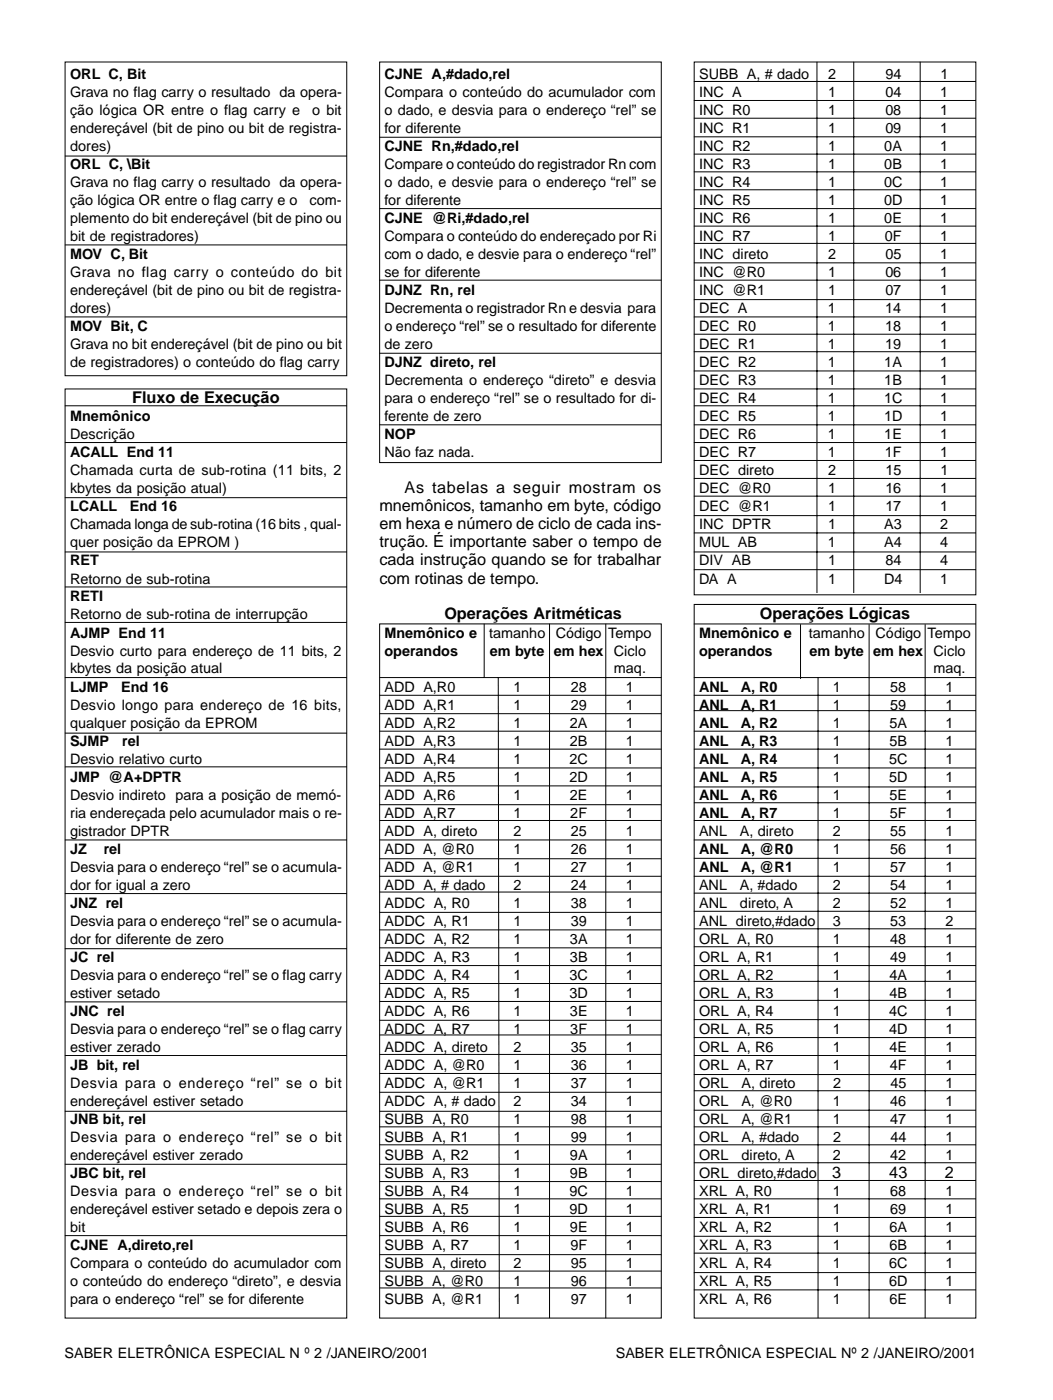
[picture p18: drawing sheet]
<svg xmlns="http://www.w3.org/2000/svg" width="206mm" height="274mm" viewBox="0 0 206 274" stroke-linecap="round" stroke-linejoin="round" font-family="sans-serif">
<defs><g id="words">
<g font-size="3.2">
<text x="25.9" y="78.9">Fluxo de Execução</text>
<text x="74.2" y="100.1">mnemônicos, tamanho em byte, código</text>
<text x="79.2" y="96.6">As tabelas a seguir mostram os</text>
<text x="74.2" y="103.7">em hexa e número de ciclo de cada ins-</text>
<text x="74.2" y="107.2">trução. É importante saber o tempo de</text>
<text x="74.2" y="110.7">cada instrução quando se for trabalhar</text>
<text x="74.2" y="114.3">com rotinas de tempo.</text>
<text x="86.9" y="121.3">Operações Aritméticas</text>
<text x="148.7" y="121.3">Operações Lógicas</text>
<text x="162.8" y="230.7">3</text>
<text x="174" y="230.7">43</text>
<text x="184.9" y="230.7">2</text>
</g>
<g font-size="2.8">
<text x="13.7" y="15.4">ORL C, Bit</text>
<text x="75.2" y="15.4">CJNE A,#dado,rel</text>
<text x="136.8" y="15.4">SUBB A, # dado</text>
<text x="162" y="15.4">2</text>
<text x="173.2" y="15.4">94</text>
<text x="184" y="15.4">1</text>
<text x="13.7" y="19">Grava no flag carry o resultado da opera-</text>
<text x="13.7" y="22.5">ção lógica OR entre o flag carry e</text>
<text x="61.1" y="22.5">o bit</text>
<text x="75.2" y="19">Compara o conteúdo do acumulador com</text>
<text x="75.2" y="22.5">o dado, e desvia para o endereço “rel” se</text>
<text x="136.8" y="19">INC A</text>
<text x="136.8" y="22.5">INC R0</text>
<text x="162" y="22.5">1</text>
<text x="162" y="19">1</text>
<text x="173.2" y="19">04</text>
<text x="173.2" y="22.5">08</text>
<text x="184" y="22.5">1</text>
<text x="184" y="19">1</text>
<text x="13.7" y="26">endereçável (bit de pino ou bit de registra-</text>
<text x="13.7" y="29.6">dores)</text>
<text x="75.2" y="26">for diferente</text>
<text x="75.2" y="29.6">CJNE Rn,#dado,rel</text>
<text x="136.8" y="26">INC R1</text>
<text x="136.8" y="29.6">INC R2</text>
<text x="162" y="26">1</text>
<text x="162" y="29.6">1</text>
<text x="173" y="29.6">0A</text>
<text x="173.2" y="26">09</text>
<text x="184" y="26">1</text>
<text x="184" y="29.6">1</text>
<text x="13.7" y="33.1">ORL C, \Bit</text>
<text x="75.2" y="33.1">Compare o conteúdo do registrador Rn com</text>
<text x="136.8" y="33.1">INC R3</text>
<text x="162" y="33.1">1</text>
<text x="173" y="33.1">0B</text>
<text x="184" y="33.1">1</text>
<text x="13.7" y="36.6">Grava no flag carry o resultado da opera-</text>
<text x="13.7" y="40.2">ção lógica OR entre o flag carry e o</text>
<text x="60.6" y="40.2">com-</text>
<text x="75.2" y="36.6">o dado, e desvie para o endereço “rel” se</text>
<text x="75.2" y="40.2">for diferente</text>
<text x="136.8" y="36.6">INC R4</text>
<text x="136.8" y="40.2">INC R5</text>
<text x="162" y="36.6">1</text>
<text x="162" y="40.2">1</text>
<text x="173" y="36.6">0C</text>
<text x="173" y="40.2">0D</text>
<text x="184" y="36.6">1</text>
<text x="184" y="40.2">1</text>
<text x="13.7" y="43.7">plemento do bit endereçável (bit de pino ou</text>
<text x="13.7" y="47.2">bit de registradores)</text>
<text x="75.2" y="43.7">CJNE @Ri,#dado,rel</text>
<text x="75.2" y="47.2">Compara o conteúdo do endereçado por Ri</text>
<text x="136.8" y="43.7">INC R6</text>
<text x="136.8" y="47.2">INC R7</text>
<text x="162" y="43.7">1</text>
<text x="162" y="47.2">1</text>
<text x="173" y="43.7">0E</text>
<text x="173.1" y="47.2">0F</text>
<text x="184" y="43.7">1</text>
<text x="184" y="47.2">1</text>
<text x="13.7" y="50.7">MOV C, Bit</text>
<text x="75.2" y="50.7">com o dado, e desvie para o endereço “rel”</text>
<text x="136.8" y="50.7">INC direto</text>
<text x="162" y="50.7">2</text>
<text x="173.2" y="50.7">05</text>
<text x="184" y="50.7">1</text>
<text x="13.7" y="54.3">Grava no flag carry o conteúdo do bit</text>
<text x="13.7" y="57.8">endereçável (bit de pino ou bit de registra-</text>
<text x="75.2" y="54.3">se for diferente</text>
<text x="75.2" y="57.8">DJNZ Rn, rel</text>
<text x="136.8" y="54.3">INC @R0</text>
<text x="136.8" y="57.8">INC @R1</text>
<text x="162" y="54.3">1</text>
<text x="162" y="57.8">1</text>
<text x="173.2" y="54.3">06</text>
<text x="173.2" y="57.8">07</text>
<text x="184" y="54.3">1</text>
<text x="184" y="57.8">1</text>
<text x="13.7" y="61.3">dores)</text>
<text x="13.7" y="64.8">MOV Bit, C</text>
<text x="75.2" y="61.3">Decrementa o registrador Rn e desvia para</text>
<text x="75.2" y="64.8">o endereço “rel” se o resultado for diferente</text>
<text x="136.8" y="61.3">DEC A</text>
<text x="136.8" y="64.8">DEC R0</text>
<text x="162" y="61.3">1</text>
<text x="162" y="64.8">1</text>
<text x="173.2" y="61.3">14</text>
<text x="173.2" y="64.8">18</text>
<text x="184" y="61.3">1</text>
<text x="184" y="64.8">1</text>
<text x="13.7" y="68.4">Grava no bit endereçável (bit de pino ou bit</text>
<text x="13.7" y="71.9">de registradores) o conteúdo do flag carry</text>
<text x="75.2" y="68.4">de zero</text>
<text x="75.2" y="71.9">DJNZ direto, rel</text>
<text x="136.8" y="68.4">DEC R1</text>
<text x="136.8" y="71.9">DEC R2</text>
<text x="162" y="68.4">1</text>
<text x="162" y="71.9">1</text>
<text x="173" y="71.9">1A</text>
<text x="173.2" y="68.4">19</text>
<text x="184" y="68.4">1</text>
<text x="184" y="71.9">1</text>
<text x="75.2" y="75.4">Decrementa o endereço “direto” e desvia</text>
<text x="136.8" y="75.4">DEC R3</text>
<text x="162" y="75.4">1</text>
<text x="173" y="75.4">1B</text>
<text x="184" y="75.4">1</text>
<text x="13.7" y="82.5">Mnemônico</text>
<text x="75.2" y="78.9">para o endereço “rel” se o resultado for di-</text>
<text x="75.2" y="82.5">ferente de zero</text>
<text x="136.8" y="78.9">DEC R4</text>
<text x="136.8" y="82.5">DEC R5</text>
<text x="162" y="78.9">1</text>
<text x="162" y="82.5">1</text>
<text x="173" y="78.9">1C</text>
<text x="173" y="82.5">1D</text>
<text x="184" y="78.9">1</text>
<text x="184" y="82.5">1</text>
<text x="13.7" y="86">Descrição</text>
<text x="13.7" y="89.5">ACALL End 11</text>
<text x="75.2" y="86">NOP</text>
<text x="75.2" y="89.5">Não faz nada.</text>
<text x="136.8" y="86">DEC R6</text>
<text x="136.8" y="89.5">DEC R7</text>
<text x="162" y="86">1</text>
<text x="162" y="89.5">1</text>
<text x="173" y="86">1E</text>
<text x="173.1" y="89.5">1F</text>
<text x="184" y="86">1</text>
<text x="184" y="89.5">1</text>
<text x="13.7" y="93.1">Chamada curta de sub-rotina (11 bits, 2</text>
<text x="136.8" y="93.1">DEC direto</text>
<text x="162" y="93.1">2</text>
<text x="173.2" y="93.1">15</text>
<text x="184" y="93.1">1</text>
<text x="13.7" y="96.6">kbytes da posição atual)</text>
<text x="13.7" y="100.1">LCALL</text>
<text x="25.4" y="100.1">End 16</text>
<text x="136.8" y="96.6">DEC @R0</text>
<text x="136.8" y="100.1">DEC @R1</text>
<text x="162" y="96.6">1</text>
<text x="162" y="100.1">1</text>
<text x="173.2" y="96.6">16</text>
<text x="173.2" y="100.1">17</text>
<text x="184" y="96.6">1</text>
<text x="184" y="100.1">1</text>
<text x="13.7" y="103.7">Chamada longa de sub-rotina (16 bits , qual-</text>
<text x="13.7" y="107.2">quer posição da EPROM )</text>
<text x="136.8" y="103.7">INC DPTR</text>
<text x="136.8" y="107.2">MUL AB</text>
<text x="162" y="107.2">1</text>
<text x="162" y="103.7">1</text>
<text x="173" y="107.2">A4</text>
<text x="173" y="103.7">A3</text>
<text x="184" y="107.2">4</text>
<text x="184" y="103.7">2</text>
<text x="13.7" y="110.7">RET</text>
<text x="136.8" y="110.7">DIV AB</text>
<text x="162" y="110.7">1</text>
<text x="173.2" y="110.7">84</text>
<text x="184" y="110.7">4</text>
<text x="13.7" y="114.2">Retorno de sub-rotina</text>
<text x="13.7" y="117.8">RETI</text>
<text x="136.8" y="114.2">DA A</text>
<text x="162" y="114.2">1</text>
<text x="173" y="114.2">D4</text>
<text x="184" y="114.2">1</text>
<text x="13.7" y="121.3">Retorno de sub-rotina de interrupção</text>
<text x="13.7" y="124.8">AJMP End 11</text>
<text x="75.2" y="124.8">Mnemônico e</text>
<text x="95.7" y="124.8">tamanho</text>
<text x="108.7" y="124.8">Código Tempo</text>
<text x="136.8" y="124.8">Mnemônico e</text>
<text x="158.2" y="124.8">tamanho</text>
<text x="171.3" y="124.8">Código Tempo</text>
<text x="13.7" y="128.3">Desvio curto para endereço de 11 bits, 2</text>
<text x="13.7" y="131.9">kbytes da posição atual</text>
<text x="75.2" y="128.3">operandos</text>
<text x="95.8" y="128.3">em byte em hex</text>
<text x="120.1" y="128.3">Ciclo</text>
<text x="120.1" y="131.9">maq.</text>
<text x="136.8" y="128.3">operandos</text>
<text x="158.4" y="128.3">em byte em hex</text>
<text x="182.6" y="128.3">Ciclo</text>
<text x="182.6" y="131.9">maq.</text>
<text x="13.7" y="135.4">LJMP</text>
<text x="23.7" y="135.4">End 16</text>
<text x="75.2" y="135.4">ADD A,R0</text>
<text x="100.4" y="135.4">1</text>
<text x="111.7" y="135.4">28</text>
<text x="122.4" y="135.4">1</text>
<text x="136.8" y="135.4">ANL</text>
<text x="144.9" y="135.4">A, R0</text>
<text x="163" y="135.4">1</text>
<text x="174.2" y="135.4">58</text>
<text x="185" y="135.4">1</text>
<text x="13.7" y="138.9">Desvio longo para endereço de 16 bits,</text>
<text x="13.7" y="142.4">qualquer posição da EPROM</text>
<text x="75.2" y="138.9">ADD A,R1</text>
<text x="75.2" y="142.4">ADD A,R2</text>
<text x="100.4" y="138.9">1</text>
<text x="100.4" y="142.4">1</text>
<text x="111.5" y="142.4">2A</text>
<text x="111.7" y="138.9">29</text>
<text x="122.4" y="138.9">1</text>
<text x="122.4" y="142.4">1</text>
<text x="136.8" y="138.9">ANL</text>
<text x="136.8" y="142.4">ANL</text>
<text x="144.9" y="138.9">A, R1</text>
<text x="144.9" y="142.4">A, R2</text>
<text x="163" y="138.9">1</text>
<text x="163" y="142.4">1</text>
<text x="174" y="142.4">5A</text>
<text x="174.2" y="138.9">59</text>
<text x="185" y="138.9">1</text>
<text x="185" y="142.4">1</text>
<text x="13.7" y="146">SJMP</text>
<text x="13.7" y="149.5">Desvio relativo curto</text>
<text x="23.9" y="146">rel</text>
<text x="75.2" y="146">ADD A,R3</text>
<text x="75.2" y="149.5">ADD A,R4</text>
<text x="100.4" y="146">1</text>
<text x="100.4" y="149.5">1</text>
<text x="111.4" y="149.5">2C</text>
<text x="111.5" y="146">2B</text>
<text x="122.4" y="146">1</text>
<text x="122.4" y="149.5">1</text>
<text x="136.8" y="146">ANL</text>
<text x="136.8" y="149.5">ANL</text>
<text x="144.9" y="146">A, R3</text>
<text x="144.9" y="149.5">A, R4</text>
<text x="163" y="146">1</text>
<text x="163" y="149.5">1</text>
<text x="174" y="149.5">5C</text>
<text x="174" y="146">5B</text>
<text x="185" y="146">1</text>
<text x="185" y="149.5">1</text>
<text x="13.7" y="153">JMP @A+DPTR</text>
<text x="75.2" y="153">ADD A,R5</text>
<text x="100.4" y="153">1</text>
<text x="111.4" y="153">2D</text>
<text x="122.4" y="153">1</text>
<text x="136.8" y="153">ANL</text>
<text x="144.9" y="153">A, R5</text>
<text x="163" y="153">1</text>
<text x="174" y="153">5D</text>
<text x="185" y="153">1</text>
<text x="13.7" y="156.6">Desvio indireto para a posição de memó-</text>
<text x="13.7" y="160.1">ria endereçada pelo acumulador mais o re-</text>
<text x="75.2" y="156.6">ADD A,R6</text>
<text x="75.2" y="160.1">ADD A,R7</text>
<text x="100.4" y="156.6">1</text>
<text x="100.4" y="160.1">1</text>
<text x="111.5" y="156.6">2E</text>
<text x="111.6" y="160.1">2F</text>
<text x="122.4" y="156.6">1</text>
<text x="122.4" y="160.1">1</text>
<text x="136.8" y="156.6">ANL</text>
<text x="136.8" y="160.1">ANL</text>
<text x="144.9" y="156.6">A, R6</text>
<text x="144.9" y="160.1">A, R7</text>
<text x="163" y="156.6">1</text>
<text x="163" y="160.1">1</text>
<text x="174" y="156.6">5E</text>
<text x="174.1" y="160.1">5F</text>
<text x="185" y="156.6">1</text>
<text x="185" y="160.1">1</text>
<text x="13.7" y="163.6">gistrador DPTR</text>
<text x="13.7" y="167.2">JZ</text>
<text x="20.3" y="167.2">rel</text>
<text x="75.2" y="163.6">ADD A, direto</text>
<text x="75.2" y="167.2">ADD A, @R0</text>
<text x="100.4" y="167.2">1</text>
<text x="100.5" y="163.6">2</text>
<text x="111.7" y="167.2">26</text>
<text x="111.7" y="163.6">25</text>
<text x="122.4" y="167.2">1</text>
<text x="122.4" y="163.6">1</text>
<text x="136.8" y="163.6">ANL</text>
<text x="136.8" y="167.2">ANL</text>
<text x="144.8" y="163.6">A, direto</text>
<text x="144.9" y="167.2">A, @R0</text>
<text x="163" y="163.6">2</text>
<text x="163" y="167.2">1</text>
<text x="174.2" y="163.6">55</text>
<text x="174.2" y="167.2">56</text>
<text x="185" y="163.6">1</text>
<text x="185" y="167.2">1</text>
<text x="13.7" y="170.7">Desvia para o endereço “rel” se o acumula-</text>
<text x="75.2" y="170.7">ADD A, @R1</text>
<text x="100.4" y="170.7">1</text>
<text x="111.7" y="170.7">27</text>
<text x="122.4" y="170.7">1</text>
<text x="136.8" y="170.7">ANL</text>
<text x="144.9" y="170.7">A, @R1</text>
<text x="163" y="170.7">1</text>
<text x="174.2" y="170.7">57</text>
<text x="185" y="170.7">1</text>
<text x="13.7" y="174.2">dor for igual a zero</text>
<text x="13.7" y="177.7">JNZ rel</text>
<text x="75.2" y="174.2">ADD A, # dado</text>
<text x="75.2" y="177.7">ADDC A, R0</text>
<text x="100.5" y="177.7">1</text>
<text x="100.5" y="174.2">2</text>
<text x="111.7" y="177.7">38</text>
<text x="111.7" y="174.2">24</text>
<text x="122.4" y="177.7">1</text>
<text x="122.4" y="174.2">1</text>
<text x="136.8" y="174.2">ANL</text>
<text x="136.8" y="177.7">ANL</text>
<text x="144.7" y="174.2">A, #dado</text>
<text x="144.8" y="177.7">direto, A</text>
<text x="163" y="174.2">2</text>
<text x="163" y="177.7">2</text>
<text x="174.2" y="174.2">54</text>
<text x="174.2" y="177.7">52</text>
<text x="185" y="174.2">1</text>
<text x="185" y="177.7">1</text>
<text x="13.7" y="181.3">Desvia para o endereço “rel” se o acumula-</text>
<text x="13.7" y="184.8">dor for diferente de zero</text>
<text x="75.2" y="181.3">ADDC A, R1</text>
<text x="75.2" y="184.8">ADDC A, R2</text>
<text x="100.5" y="181.3">1</text>
<text x="100.5" y="184.8">1</text>
<text x="111.5" y="184.8">3A</text>
<text x="111.7" y="181.3">39</text>
<text x="122.4" y="181.3">1</text>
<text x="122.4" y="184.8">1</text>
<text x="136.8" y="181.3">ANL direto,#dado</text>
<text x="136.8" y="184.8">ORL A, R0</text>
<text x="163" y="181.3">3</text>
<text x="163" y="184.8">1</text>
<text x="174.2" y="181.3">53</text>
<text x="174.2" y="184.8">48</text>
<text x="185" y="181.3">2</text>
<text x="185" y="184.8">1</text>
<text x="13.7" y="188.3">JC rel</text>
<text x="13.7" y="191.8">Desvia para o endereço “rel” se o flag carry</text>
<text x="75.2" y="188.3">ADDC A, R3</text>
<text x="75.2" y="191.8">ADDC A, R4</text>
<text x="100.5" y="188.3">1</text>
<text x="100.5" y="191.8">1</text>
<text x="111.4" y="191.8">3C</text>
<text x="111.5" y="188.3">3B</text>
<text x="122.4" y="188.3">1</text>
<text x="122.4" y="191.8">1</text>
<text x="136.8" y="188.3">ORL A, R1</text>
<text x="136.8" y="191.8">ORL A, R2</text>
<text x="163" y="188.3">1</text>
<text x="163" y="191.8">1</text>
<text x="174" y="191.8">4A</text>
<text x="174.2" y="188.3">49</text>
<text x="185" y="188.3">1</text>
<text x="185" y="191.8">1</text>
<text x="13.7" y="195.4">estiver setado</text>
<text x="75.2" y="195.4">ADDC A, R5</text>
<text x="100.5" y="195.4">1</text>
<text x="111.4" y="195.4">3D</text>
<text x="122.4" y="195.4">1</text>
<text x="136.8" y="195.4">ORL A, R3</text>
<text x="163" y="195.4">1</text>
<text x="174" y="195.4">4B</text>
<text x="185" y="195.4">1</text>
<text x="13.7" y="198.9">JNC rel</text>
<text x="13.7" y="202.4">Desvia para o endereço “rel” se o flag carry</text>
<text x="75.2" y="198.9">ADDC A, R6</text>
<text x="75.2" y="202.4">ADDC A, R7</text>
<text x="100.5" y="198.9">1</text>
<text x="100.5" y="202.4">1</text>
<text x="111.5" y="198.9">3E</text>
<text x="111.6" y="202.4">3F</text>
<text x="122.4" y="198.9">1</text>
<text x="122.4" y="202.4">1</text>
<text x="136.8" y="198.9">ORL A, R4</text>
<text x="136.8" y="202.4">ORL A, R5</text>
<text x="163" y="198.9">1</text>
<text x="163" y="202.4">1</text>
<text x="174" y="198.9">4C</text>
<text x="174" y="202.4">4D</text>
<text x="185" y="198.9">1</text>
<text x="185" y="202.4">1</text>
<text x="13.7" y="205.9">estiver zerado</text>
<text x="13.7" y="209.5">JB bit, rel</text>
<text x="75.2" y="205.9">ADDC A, direto</text>
<text x="75.2" y="209.5">ADDC A, @R0</text>
<text x="100.4" y="205.9">2</text>
<text x="100.5" y="209.5">1</text>
<text x="111.7" y="205.9">35</text>
<text x="111.7" y="209.5">36</text>
<text x="122.4" y="205.9">1</text>
<text x="122.4" y="209.5">1</text>
<text x="136.8" y="205.9">ORL A, R6</text>
<text x="136.8" y="209.5">ORL A, R7</text>
<text x="163" y="205.9">1</text>
<text x="163" y="209.5">1</text>
<text x="174" y="205.9">4E</text>
<text x="174.1" y="209.5">4F</text>
<text x="185" y="205.9">1</text>
<text x="185" y="209.5">1</text>
<text x="13.7" y="213">Desvia para o endereço “rel” se o bit</text>
<text x="75.2" y="213">ADDC A, @R1</text>
<text x="100.5" y="213">1</text>
<text x="111.7" y="213">37</text>
<text x="122.4" y="213">1</text>
<text x="136.8" y="213">ORL</text>
<text x="145.1" y="213">A, direto</text>
<text x="163" y="213">2</text>
<text x="174.2" y="213">45</text>
<text x="185" y="213">1</text>
<text x="13.7" y="216.5">endereçável estiver setado</text>
<text x="13.7" y="220.1">JNB bit, rel</text>
<text x="75.2" y="216.5">ADDC A, # dado</text>
<text x="75.2" y="220.1">SUBB A, R0</text>
<text x="100.5" y="216.5">2</text>
<text x="100.5" y="220.1">1</text>
<text x="111.7" y="216.5">34</text>
<text x="111.7" y="220.1">98</text>
<text x="122.4" y="216.5">1</text>
<text x="122.4" y="220.1">1</text>
<text x="136.8" y="216.5">ORL</text>
<text x="136.8" y="220.1">ORL</text>
<text x="145.1" y="216.5">A, @R0</text>
<text x="145.1" y="220.1">A, @R1</text>
<text x="163" y="216.5">1</text>
<text x="163" y="220.1">1</text>
<text x="174.2" y="216.5">46</text>
<text x="174.2" y="220.1">47</text>
<text x="185" y="216.5">1</text>
<text x="185" y="220.1">1</text>
<text x="13.7" y="223.6">Desvia para o endereço “rel” se o bit</text>
<text x="13.7" y="227.1">endereçável estiver zerado</text>
<text x="75.2" y="223.6">SUBB A, R1</text>
<text x="75.2" y="227.1">SUBB A, R2</text>
<text x="100.5" y="223.6">1</text>
<text x="100.5" y="227.1">1</text>
<text x="111.5" y="227.1">9A</text>
<text x="111.7" y="223.6">99</text>
<text x="122.4" y="223.6">1</text>
<text x="122.4" y="227.1">1</text>
<text x="136.8" y="223.6">ORL</text>
<text x="136.8" y="227.1">ORL</text>
<text x="145.1" y="223.6">A, #dado</text>
<text x="145.1" y="227.1">direto, A</text>
<text x="163" y="227.1">2</text>
<text x="163" y="223.6">2</text>
<text x="174.2" y="227.1">42</text>
<text x="174.2" y="223.6">44</text>
<text x="185" y="227.1">1</text>
<text x="185" y="223.6">1</text>
<text x="13.7" y="230.7">JBC bit, rel</text>
<text x="75.2" y="230.7">SUBB A, R3</text>
<text x="100.5" y="230.7">1</text>
<text x="111.5" y="230.7">9B</text>
<text x="122.4" y="230.7">1</text>
<text x="136.8" y="230.7">ORL direto,#dado</text>
<text x="13.7" y="234.2">Desvia para o endereço “rel” se o bit</text>
<text x="13.7" y="237.7">endereçável estiver setado e depois zera o</text>
<text x="75.2" y="234.2">SUBB A, R4</text>
<text x="75.2" y="237.7">SUBB A, R5</text>
<text x="100.5" y="234.2">1</text>
<text x="100.5" y="237.7">1</text>
<text x="111.4" y="234.2">9C</text>
<text x="111.4" y="237.7">9D</text>
<text x="122.4" y="234.2">1</text>
<text x="122.4" y="237.7">1</text>
<text x="136.8" y="234.2">XRL A, R0</text>
<text x="136.8" y="237.7">XRL A, R1</text>
<text x="163" y="234.2">1</text>
<text x="163" y="237.7">1</text>
<text x="174.2" y="234.2">68</text>
<text x="174.2" y="237.7">69</text>
<text x="185" y="234.2">1</text>
<text x="185" y="237.7">1</text>
<text x="13.7" y="241.2">bit</text>
<text x="13.7" y="244.8">CJNE A,direto,rel</text>
<text x="75.2" y="241.2">SUBB A, R6</text>
<text x="75.2" y="244.8">SUBB A, R7</text>
<text x="100.5" y="241.2">1</text>
<text x="100.5" y="244.8">1</text>
<text x="111.5" y="241.2">9E</text>
<text x="111.6" y="244.8">9F</text>
<text x="122.4" y="241.2">1</text>
<text x="122.4" y="244.8">1</text>
<text x="136.8" y="241.2">XRL A, R2</text>
<text x="136.8" y="244.8">XRL A, R3</text>
<text x="163" y="241.2">1</text>
<text x="163" y="244.8">1</text>
<text x="174" y="241.2">6A</text>
<text x="174" y="244.8">6B</text>
<text x="185" y="241.2">1</text>
<text x="185" y="244.8">1</text>
<text x="13.7" y="248.3">Compara o conteúdo do acumulador com</text>
<text x="13.7" y="251.8">o conteúdo do endereço “direto”, e desvia</text>
<text x="75.2" y="248.3">SUBB A, direto</text>
<text x="75.2" y="251.8">SUBB A, @R0</text>
<text x="100.4" y="251.8">1</text>
<text x="100.5" y="248.3">2</text>
<text x="111.7" y="251.8">96</text>
<text x="111.7" y="248.3">95</text>
<text x="122.4" y="251.8">1</text>
<text x="122.4" y="248.3">1</text>
<text x="136.8" y="248.3">XRL A, R4</text>
<text x="136.8" y="251.8">XRL A, R5</text>
<text x="163" y="248.3">1</text>
<text x="163" y="251.8">1</text>
<text x="174" y="248.3">6C</text>
<text x="174" y="251.8">6D</text>
<text x="185" y="248.3">1</text>
<text x="185" y="251.8">1</text>
<text x="13.7" y="255.3">para o endereço “rel” se for diferente</text>
<text x="75.2" y="255.3">SUBB A, @R1</text>
<text x="100.4" y="255.3">1</text>
<text x="111.7" y="255.3">97</text>
<text x="122.4" y="255.3">1</text>
<text x="136.8" y="255.3">XRL A, R6</text>
<text x="163" y="255.3">1</text>
<text x="174" y="255.3">6E</text>
<text x="185" y="255.3">1</text>
<text x="12.6" y="265.9">SABER ELETRÔNICA ESPECIAL N º 2 /JANEIRO/2001</text>
<text x="120.5" y="265.9">SABER ELETRÔNICA ESPECIAL Nº 2 /JANEIRO/2001</text>
</g>
</g></defs>
<g fill="none" stroke="#000" stroke-width=".2">
<path d="M12.7 12.1h55.1v61.5h-55.1zM74.3 12.1h55.1v78.5h-55.1zM135.8 15.9h55.2M135.8 19.7h55.2M135.8 12.1h55.1v104.4h-55.1zM159.8 12.1v104M167 12.1v104M180 12.1v104M12.7 30.6h55.2M74.2 26.9h55.2M135.8 23.1h55.2M135.8 26.8h55.2"/>
<path d="M135.8 30.2h55.2M135.8 33.6h55.2M135.8 37.2h55.2M12.7 48h55.2M74.2 40.8h55.2M74.2 54.9h55.2M135.8 40.8h55.2M135.8 54.9h55.2M135.8 44.3h55.2M135.8 47.7h55.2M135.8 51.5h55.2M135.8 58.7h55.2"/>
<path d="M12.7 62.1h55.2M12.7 79.4h55.2M12.7 76.2h55.1v181.9h-55.1zM74.2 69.2h55.2M135.8 62.1h55.2M135.8 79.4h55.2M135.8 65.4h55.2M135.8 68.9h55.2M135.8 72.6h55.2M135.8 76.1h55.2M12.7 86.6h55.2M12.7 97.4h55.2"/>
<path d="M74.2 83.2h55.2M135.8 86.6h55.2M135.8 83.2h55.2M135.8 90.2h55.2M135.8 93.7h55.2M135.8 97.1h55.2M12.7 108.1h55.2M12.7 114.9h55.2M135.8 108.1h55.2M135.8 101h55.2M135.8 104.3h55.2M135.8 111.5h55.2"/>
<path d="M135.8 118.3h55.1v139.8h-55.1zM12.7 121.9h55.2M12.7 132.7h55.2M74.2 132.7h55.2M74.2 136.1h55.2M74.2 139.7h55.2M74.3 122.2h55.1v135.9h-55.1zM94.7 122.1v10.5M97.5 132.6l.2 125.5M107.5 122.1v136M118.5 122.1v136M135.8 132.7h55.2"/>
<path d="M135.8 136.1h55.2M135.8 122.2h55.2M135.8 139.1h55.2M156.6 122.3v10.6M160.1 132.6v125.5M170 122.3v135.8M181 122.3v135.8M12.7 143.5h55.2M12.7 150.1h55.2M74.2 143.2h55.2M74.2 146.7h55.2M74.2 150.4h55.2"/>
<path d="M74.2 153.9h55.2M74.2 157.6h55.2M135.8 143.2h55.2M135.8 146.7h55.2M135.8 150.4h55.2M135.8 154.1h55.2M135.8 157.2h55.2M12.7 164.5h55.2M12.7 175h55.2M74.2 164.5h55.2M74.2 160.6h55.2M74.2 168.1h55.2"/>
<path d="M74.2 171.6h55.2M74.2 174.7h55.2M74.2 178.6h55.2M135.8 164.5h55.2M135.8 160.6h55.2M135.8 171.6h55.2M135.8 168.1h55.2M135.8 174.9h55.2M135.8 178.4h55.2M12.7 185.7h55.2M12.7 196.2h55.2M74.2 182.1h55.2"/>
<path d="M74.2 185.6h55.2M74.2 189.1h55.2M74.2 192.6h55.2M74.2 196.1h55.2M74.2 199.8h55.2M135.8 189.1h55.2M135.8 181.9h55.2M135.8 185.4h55.2M135.8 192.1h55.2M135.8 195.9h55.2M135.8 199.6h55.2M12.7 206.7h55.2"/>
<path d="M12.7 217.6h55.2M74.2 217.6h55.2M74.2 202.6h55.2M74.2 206.4h55.2M74.2 210.2h55.2M74.2 213.9h55.2M135.8 206.7h55.2M135.8 203.1h55.2M135.8 210.4h55.2M135.8 213.6h55.2M135.8 217.4h55.2M12.7 228h55.2"/>
<path d="M74.2 228h55.2M74.2 220.6h55.2M74.2 224.1h55.2M74.2 231.3h55.2M74.2 234.7h55.2M74.2 238.2h55.2M135.8 220.6h55.2M135.8 224.1h55.2M135.8 234.7h55.2M135.8 227.7h55.2M135.8 231.1h55.2M135.8 238.4h55.2"/>
<path d="M12.7 241.9h55.2M74.2 241.9h55.2M74.2 245.6h55.2M74.2 248.9h55.2M74.2 252.2h55.2M135.8 242.1h55.2M135.8 245.4h55.2M135.8 249.2h55.2M135.8 252.6h55.2"/>
</g>
<use href="#words"/>
</svg>
